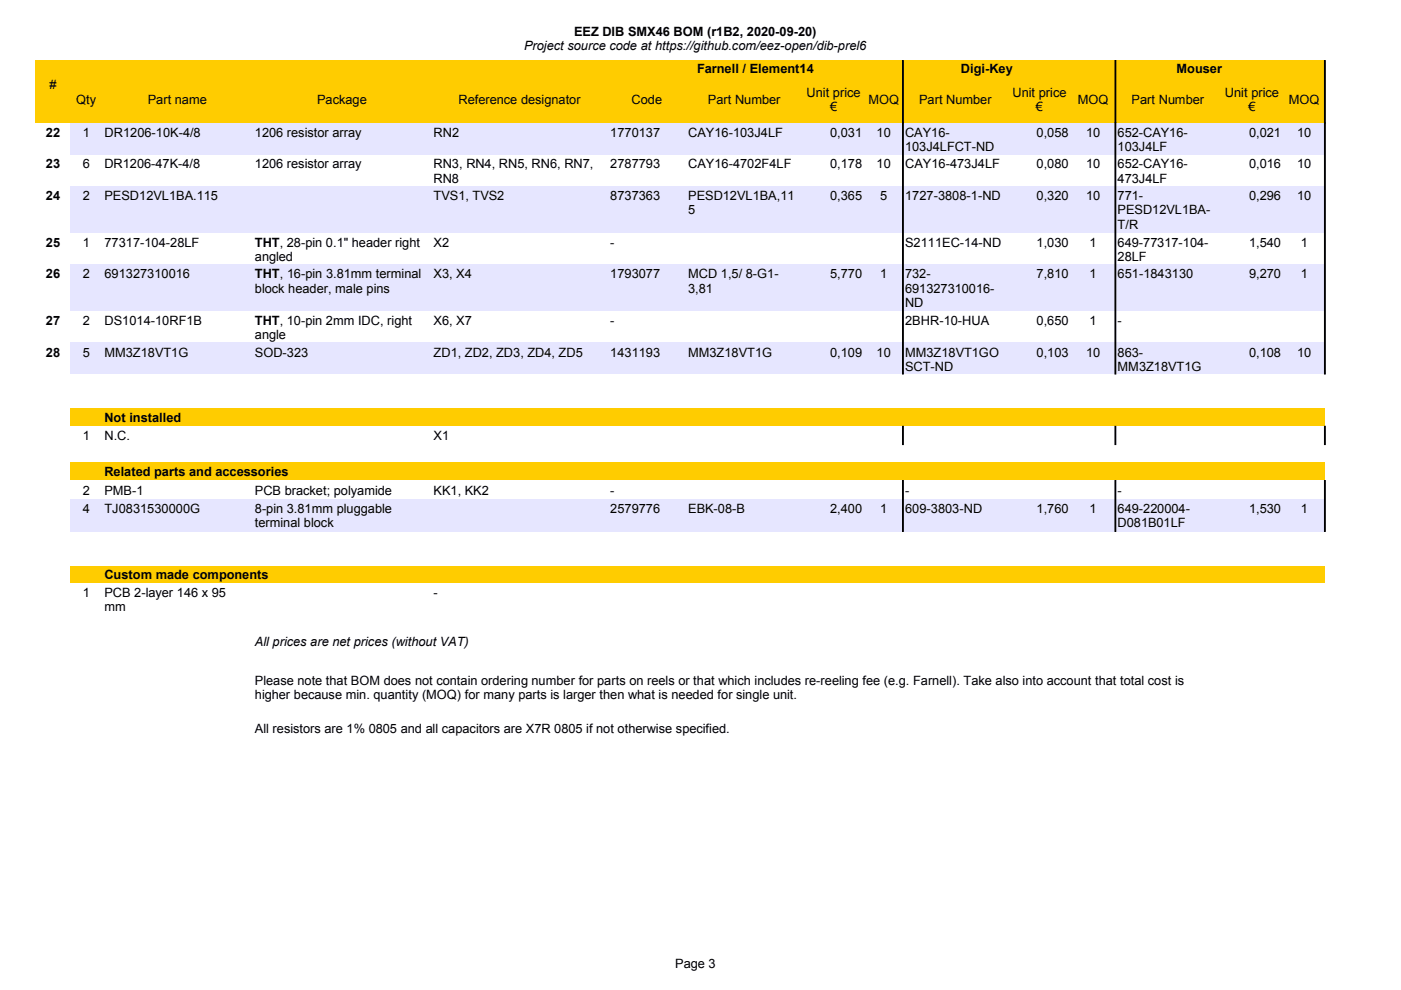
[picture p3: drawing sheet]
<svg xmlns="http://www.w3.org/2000/svg" width="297mm" height="210mm" viewBox="0 0 297 210" stroke-linecap="round" stroke-linejoin="round" font-family="sans-serif">
<defs><g id="words">
<g font-size="2.7">
<text x="111.1" y="10.6">Project source code at https://github.com/eez-open/dib-prel6</text>
<text x="121.7" y="7.5">EEZ DIB SMX46 BOM (r1B2, 2020-09-20)</text>
<text x="147.8" y="15.4">Farnell / Element14</text>
<text x="203.7" y="15.4">Digi-Key</text>
<text x="249.4" y="15.4">Mouser</text>
<text x="10.5" y="18.9">#</text>
<text x="16.2" y="22">Qty</text>
<text x="31.3" y="22">Part name</text>
<text x="67.2" y="22">Package</text>
<text x="97.2" y="22">Reference designator</text>
<text x="133.9" y="22">Code</text>
<text x="150.1" y="22">Part Number</text>
<text x="171" y="20.5">Unit price</text>
<text x="176" y="23.5">€</text>
<text x="184.1" y="22">MOQ</text>
<text x="194.9" y="22">Part Number</text>
<text x="214.7" y="20.5">Unit price</text>
<text x="219.6" y="23.5">€</text>
<text x="228.5" y="22">MOQ</text>
<text x="239.9" y="22">Part Number</text>
<text x="259.7" y="20.5">Unit price</text>
<text x="264.7" y="23.5">€</text>
<text x="273.3" y="22">MOQ</text>
<text x="9.7" y="29">22</text>
<text x="17.5" y="29">1</text>
<text x="22.2" y="29">DR1206-10K-4/8</text>
<text x="54" y="29">1206 resistor array</text>
<text x="91.9" y="29">RN2</text>
<text x="129.4" y="29">1770137</text>
<text x="145.9" y="29">CAY16-103J4LF</text>
<text x="176" y="29">0,031</text>
<text x="185.8" y="29">10</text>
<text x="191.9" y="29">CAY16-</text>
<text x="219.8" y="29">0,058</text>
<text x="230.3" y="29">10</text>
<text x="237" y="29">652-CAY16-</text>
<text x="264.8" y="29">0,021</text>
<text x="275" y="29">10</text>
<text x="9.7" y="35.7">23</text>
<text x="17.5" y="35.7">6</text>
<text x="22.2" y="35.7">DR1206-47K-4/8</text>
<text x="54" y="35.7">1206 resistor array</text>
<text x="91.9" y="35.7">RN3, RN4, RN5, RN6, RN7,</text>
<text x="129.4" y="35.7">2787793</text>
<text x="145.9" y="35.7">CAY16-4702F4LF</text>
<text x="176" y="35.7">0,178</text>
<text x="185.8" y="35.7">10</text>
<text x="191.9" y="35.7">CAY16-473J4LF</text>
<text x="191.9" y="32.1">103J4LFCT-ND</text>
<text x="219.8" y="35.7">0,080</text>
<text x="230.3" y="35.7">10</text>
<text x="237" y="32.1">103J4LF</text>
<text x="237" y="35.7">652-CAY16-</text>
<text x="264.8" y="35.7">0,016</text>
<text x="275" y="35.7">10</text>
<text x="91.9" y="38.7">RN8</text>
<text x="237" y="38.7">473J4LF</text>
<text x="9.7" y="42.4">24</text>
<text x="17.5" y="42.4">2</text>
<text x="22.2" y="42.4">PESD12VL1BA.115</text>
<text x="91.9" y="42.4">TVS1, TVS2</text>
<text x="129.4" y="42.4">8737363</text>
<text x="145.9" y="42.4">PESD12VL1BA,11</text>
<text x="145.9" y="45.4">5</text>
<text x="176" y="42.4">0,365</text>
<text x="186.6" y="42.4">5</text>
<text x="191.9" y="42.4">1727-3808-1-ND</text>
<text x="219.8" y="42.4">0,320</text>
<text x="230.3" y="42.4">10</text>
<text x="237" y="42.4">771-</text>
<text x="237" y="45.4">PESD12VL1BA-</text>
<text x="264.8" y="42.4">0,296</text>
<text x="275" y="42.4">10</text>
<text x="9.7" y="52.3">25</text>
<text x="17.5" y="52.3">1</text>
<text x="22.2" y="52.3">77317-104-28LF</text>
<text x="54" y="52.3">THT, 28-pin 0.1&quot; header right</text>
<text x="91.9" y="52.3">X2</text>
<text x="129.4" y="52.3">-</text>
<text x="191.9" y="52.3">S2111EC-14-ND</text>
<text x="219.8" y="52.3">1,030</text>
<text x="231" y="52.3">1</text>
<text x="237" y="48.5">T/R</text>
<text x="237" y="52.3">649-77317-104-</text>
<text x="264.8" y="52.3">1,540</text>
<text x="275.8" y="52.3">1</text>
<text x="9.7" y="59">26</text>
<text x="17.5" y="59">2</text>
<text x="22.2" y="59">691327310016</text>
<text x="54" y="55.4">angled</text>
<text x="54" y="59">THT, 16-pin 3.81mm terminal</text>
<text x="91.9" y="59">X3, X4</text>
<text x="129.4" y="59">1793077</text>
<text x="145.9" y="59">MCD 1,5/ 8-G1-</text>
<text x="176" y="59">5,770</text>
<text x="186.6" y="59">1</text>
<text x="191.9" y="59">732-</text>
<text x="219.8" y="59">7,810</text>
<text x="231" y="59">1</text>
<text x="237" y="59">651-1843130</text>
<text x="237" y="55.4">28LF</text>
<text x="264.8" y="59">9,270</text>
<text x="275.8" y="59">1</text>
<text x="54" y="62">block header, male pins</text>
<text x="145.9" y="62">3,81</text>
<text x="191.9" y="62">691327310016-</text>
<text x="191.9" y="65.1">ND</text>
<text x="9.7" y="68.9">27</text>
<text x="17.5" y="68.9">2</text>
<text x="22.2" y="68.9">DS1014-10RF1B</text>
<text x="54" y="68.9">THT, 10-pin 2mm IDC, right</text>
<text x="54" y="71.9">angle</text>
<text x="91.9" y="68.9">X6, X7</text>
<text x="129.4" y="68.9">-</text>
<text x="191.9" y="68.9">2BHR-10-HUA</text>
<text x="219.8" y="68.9">0,650</text>
<text x="231" y="68.9">1</text>
<text x="237" y="68.9">-</text>
<text x="9.7" y="75.6">28</text>
<text x="17.5" y="75.6">5</text>
<text x="22.2" y="75.6">MM3Z18VT1G</text>
<text x="54" y="75.6">SOD-323</text>
<text x="91.9" y="75.6">ZD1, ZD2, ZD3, ZD4, ZD5</text>
<text x="129.4" y="75.6">1431193</text>
<text x="145.9" y="75.6">MM3Z18VT1G</text>
<text x="176" y="75.6">0,109</text>
<text x="185.8" y="75.6">10</text>
<text x="191.9" y="75.6">MM3Z18VT1GO</text>
<text x="219.8" y="75.6">0,103</text>
<text x="230.3" y="75.6">10</text>
<text x="237" y="75.6">863-</text>
<text x="264.8" y="75.6">0,108</text>
<text x="275" y="75.6">10</text>
<text x="191.9" y="78.6">SCT-ND</text>
<text x="237" y="78.6">MM3Z18VT1G</text>
<text x="22.2" y="89.5">Not installed</text>
<text x="17.5" y="93.3">1</text>
<text x="22.2" y="93.3">N.C.</text>
<text x="91.9" y="93.3">X1</text>
<text x="22.2" y="100.9">Related parts and accessories</text>
<text x="17.5" y="104.8">2</text>
<text x="22.2" y="104.8">PMB-1</text>
<text x="54" y="104.8">PCB bracket; polyamide</text>
<text x="91.9" y="104.8">KK1, KK2</text>
<text x="129.4" y="104.8">-</text>
<text x="191.9" y="104.8">-</text>
<text x="237" y="104.8">-</text>
<text x="17.5" y="108.7">4</text>
<text x="22.2" y="108.7">TJ0831530000G</text>
<text x="54" y="108.7">8-pin 3.81mm pluggable</text>
<text x="54" y="111.7">terminal block</text>
<text x="129.4" y="108.7">2579776</text>
<text x="145.9" y="108.7">EBK-08-B</text>
<text x="176" y="108.7">2,400</text>
<text x="186.6" y="108.7">1</text>
<text x="191.9" y="108.7">609-3803-ND</text>
<text x="219.8" y="108.7">1,760</text>
<text x="231" y="108.7">1</text>
<text x="237" y="108.7">649-220004-</text>
<text x="237" y="111.7">D081B01LF</text>
<text x="264.8" y="108.7">1,530</text>
<text x="275.8" y="108.7">1</text>
<text x="22.2" y="122.8">Custom made components</text>
<text x="17.5" y="126.6">1</text>
<text x="22.2" y="126.6">PCB 2-layer 146 x 95</text>
<text x="22.2" y="129.6">mm</text>
<text x="91.9" y="126.6">-</text>
<text x="54" y="137">All prices are net prices (without VAT)</text>
<text x="54" y="145.2">Please note that BOM does not contain ordering number for parts on reels or that which includes re-reeling fee (e.g. Farnell). Take also into account that total cost is</text>
<text x="54" y="148.2">higher because min. quantity (MOQ) for many parts is larger then what is needed for single unit.</text>
<text x="54" y="155.3">All resistors are 1% 0805 and all capacitors are X7R 0805 if not otherwise specified.</text>
<text x="143.2" y="205.3">Page 3</text>
</g>
</g></defs>
<path d="M7.6 12.8h273.3v13.2h-273.3z" fill-rule="evenodd" fill="#fc0"/>
<g fill="#000" stroke="#000" stroke-width=".21">
<path d="M191.3 12.8h.2v13.3h-.2z" fill-rule="evenodd"/>
<path d="M236.4 12.8h.2v13.3h-.2z" fill-rule="evenodd"/>
<path d="M280.8 12.8h.2v13.3h-.2z" fill-rule="evenodd"/>
</g>
<g fill="#e6e6ff">
<path d="M14.9 26.1h266v6.6h-266z" fill-rule="evenodd"/>
<path d="M14.9 39.4h266v9.9h-266z" fill-rule="evenodd"/>
<path d="M14.9 56.1h266v9.8h-266z" fill-rule="evenodd"/>
<path d="M14.9 72.6h266v6.7h-266z" fill-rule="evenodd"/>
</g>
<g fill="#fc0">
<path d="M14.9 86.7h266v3.6h-266z" fill-rule="evenodd"/>
<path d="M14.9 98h266v3.8h-266z" fill-rule="evenodd"/>
</g>
<path d="M14.9 105.7h266v7h-266z" fill-rule="evenodd" fill="#e6e6ff"/>
<path d="M14.9 120.2h266v3.4h-266z" fill-rule="evenodd" fill="#fc0"/>
<g fill="#000" stroke="#000" stroke-width=".21">
<path d="M191.3 26.1h.2v53.2h-.2z" fill-rule="evenodd"/>
<path d="M236.4 26.1h.2v53.2h-.2z" fill-rule="evenodd"/>
<path d="M280.8 26.1h.2v53.2h-.2z" fill-rule="evenodd"/>
<path d="M191.3 90.4h.2v3.9h-.2z" fill-rule="evenodd"/>
<path d="M236.4 90.4h.2v3.9h-.2z" fill-rule="evenodd"/>
<path d="M280.8 90.4h.2v3.9h-.2z" fill-rule="evenodd"/>
<path d="M191.3 101.9h.2v10.8h-.2z" fill-rule="evenodd"/>
<path d="M236.4 101.9h.2v10.8h-.2z" fill-rule="evenodd"/>
<path d="M280.8 101.9h.2v10.8h-.2z" fill-rule="evenodd"/>
</g>
<use href="#words"/>
</svg>
